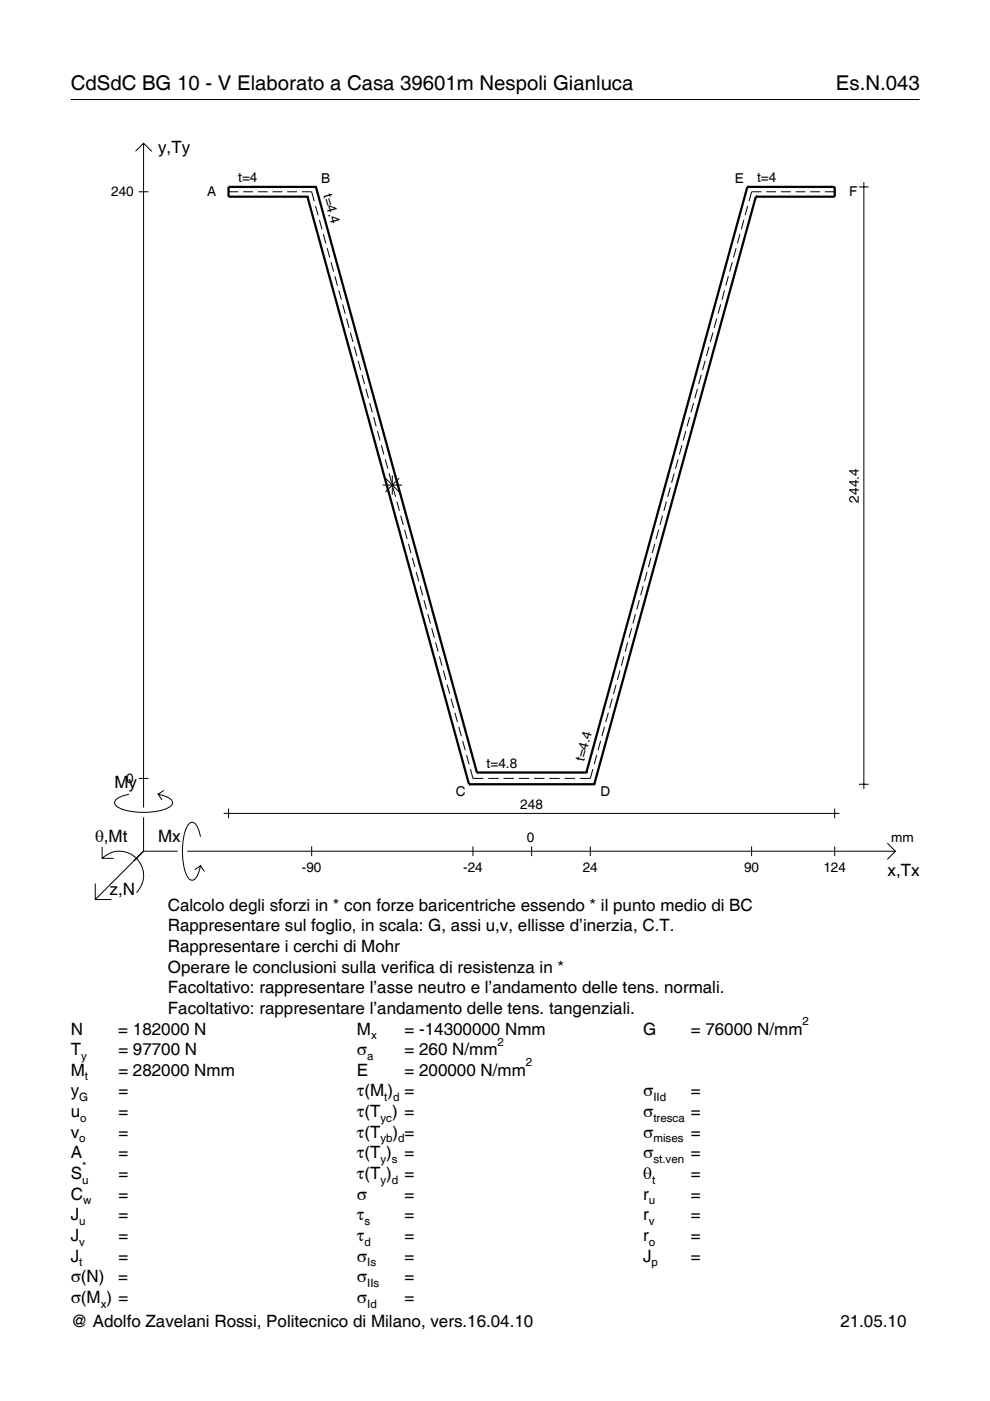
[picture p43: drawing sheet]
<svg xmlns="http://www.w3.org/2000/svg" width="210mm" height="297mm" viewBox="0 0 210 297" stroke-linecap="round" stroke-linejoin="round" font-family="sans-serif">
<defs><g id="words">
<g font-size="4.3">
<text x="15" y="19">CdSdC BG 10 - V Elaborato a Casa 39601m Nespoli Gianluca</text>
<text x="177.2" y="19">Es.N.043</text>
</g>
<g font-size="3.6">
<text x="33.5" y="32.4">y,Ty</text>
<text x="24.3" y="167.1">My</text>
<text x="20.1" y="178.4">θ,Mt</text>
<text x="33.5" y="178.4">Mx</text>
<text x="188.2" y="185.6">x,Tx</text>
<text x="23.2" y="189.7">z,N</text>
<text x="35.6" y="193.1">Calcolo degli sforzi in * con forze baricentriche essendo * il punto medio di BC</text>
<text x="35.6" y="197.5">Rappresentare sul foglio, in scala: G, assi u,v, ellisse d’inerzia, C.T.</text>
<text x="35.6" y="201.8">Rappresentare i cerchi di Mohr</text>
<text x="35.6" y="206.2">Operare le conclusioni sulla verifica di resistenza in *</text>
<text x="35.6" y="210.6">Facoltativo: rappresentare l’asse neutro e l’andamento delle tens. normali.</text>
<text x="35.6" y="215">Facoltativo: rappresentare l’andamento delle tens. tangenziali.</text>
<text x="15" y="219.3">N</text>
<text x="25.1" y="219.3">= 182000 N</text>
<text x="75.7" y="219.3">M</text>
<text x="85.8" y="219.3">= -14300000 Nmm</text>
<text x="136.4" y="219.3">G</text>
<text x="146.5" y="219.3">= 76000 N/mm</text>
<text x="15" y="223.7">T</text>
<text x="25.1" y="223.7">= 97700 N</text>
<text x="75.7" y="223.7">σ</text>
<text x="85.8" y="223.7">= 260 N/mm</text>
<text x="15" y="232.5">y</text>
<text x="15" y="228.1">M</text>
<text x="25.1" y="232.5">=</text>
<text x="25.1" y="228.1">= 282000 Nmm</text>
<text x="75.7" y="232.5">τ(M ) =</text>
<text x="75.7" y="228.1">E</text>
<text x="85.8" y="228.1">= 200000 N/mm</text>
<text x="136.4" y="232.5">σ</text>
<text x="146.5" y="232.5">=</text>
<text x="15" y="236.8">u</text>
<text x="25.1" y="236.8">=</text>
<text x="75.7" y="236.8">τ(T ) =</text>
<text x="136.4" y="236.8">σ</text>
<text x="146.5" y="236.8">=</text>
<text x="15" y="241.2">v</text>
<text x="15" y="245.6">A</text>
<text x="25.1" y="241.2">=</text>
<text x="25.1" y="245.6">=</text>
<text x="75.7" y="245.6">τ(T )</text>
<text x="75.7" y="241.2">τ(T</text>
<text x="83.3" y="241.2">) =</text>
<text x="85.8" y="245.6">=</text>
<text x="136.4" y="241.2">σ</text>
<text x="136.4" y="245.6">σ</text>
<text x="146.5" y="241.2">=</text>
<text x="146.5" y="245.6">=</text>
<text x="15" y="250">S</text>
<text x="25.1" y="250">=</text>
<text x="75.7" y="250">τ(T )</text>
<text x="85.8" y="250">=</text>
<text x="136.4" y="250">θ</text>
<text x="146.5" y="250">=</text>
<text x="15" y="254.3">C</text>
<text x="25.1" y="254.3">=</text>
<text x="75.7" y="254.3">σ</text>
<text x="85.8" y="254.3">=</text>
<text x="136.4" y="254.3">r</text>
<text x="146.5" y="254.3">=</text>
<text x="15" y="258.7">J</text>
<text x="15" y="263.1">J</text>
<text x="25.1" y="263.1">=</text>
<text x="25.1" y="258.7">=</text>
<text x="75.7" y="258.7">τ</text>
<text x="75.7" y="263.1">τ</text>
<text x="85.8" y="258.7">=</text>
<text x="85.8" y="263.1">=</text>
<text x="136.4" y="258.7">r</text>
<text x="136.4" y="263.1">r</text>
<text x="146.5" y="258.7">=</text>
<text x="146.5" y="263.1">=</text>
<text x="15" y="267.5">J</text>
<text x="25.1" y="267.5">=</text>
<text x="75.7" y="267.5">σ</text>
<text x="85.8" y="267.5">=</text>
<text x="136.4" y="267.5">J</text>
<text x="146.5" y="267.5">=</text>
<text x="15" y="271.8">σ(N)</text>
<text x="25.1" y="271.8">=</text>
<text x="75.7" y="271.8">σ</text>
<text x="85.8" y="271.8">=</text>
<text x="15" y="276.2">σ(M ) =</text>
<text x="15" y="281.4">@ Adolfo Zavelani Rossi, Politecnico di Milano, vers.16.04.10</text>
<text x="75.7" y="276.2">σ</text>
<text x="85.8" y="276.2">=</text>
<text x="178.2" y="281.4">21.05.10</text>
</g>
<g font-size="2.9">
<text x="23.6" y="41.7">240</text>
<text x="43.9" y="41.6">A</text>
<text x="50.5" y="38.6">t=4</text>
<text x="68.1" y="38.8">B</text>
<text x="68.5" y="41.3" transform="rotate(75 68.5 41.3)">t=4.4</text>
<text x="155.8" y="38.8">E</text>
<text x="160.5" y="38.6">t=4</text>
<text x="180" y="41.6">F</text>
<text x="182.1" y="106.5" transform="rotate(-90 182.1 106.5)">244.4</text>
<text x="123.9" y="161.5" transform="rotate(-75 123.9 161.5)">t=4.4</text>
<text x="26.8" y="166">0</text>
<text x="103.2" y="162.8">t=4.8</text>
<text x="96.6" y="168.8">C</text>
<text x="110.3" y="171.4">248</text>
<text x="127.3" y="168.8">D</text>
<text x="111.7" y="178.4">0</text>
<text x="189" y="178.4">mm</text>
<text x="64" y="184.9">-90</text>
<text x="98.2" y="184.9">-24</text>
<text x="123.6" y="184.9">24</text>
<text x="157.8" y="184.9">90</text>
<text x="174.6" y="184.9">124</text>
</g>
<g font-size="2.4">
<text x="78.7" y="220.3">x</text>
<text x="105.5" y="221.7">2</text>
<text x="170.2" y="217.3">2</text>
<text x="17.2" y="224.7">y</text>
<text x="77.9" y="224.7">a</text>
<text x="111.5" y="226.1">2</text>
<text x="16.8" y="233.5">G</text>
<text x="18" y="229.1">t</text>
<text x="81.5" y="233.5">t d</text>
<text x="138.5" y="233.5">IId</text>
<text x="17" y="237.8">o</text>
<text x="80.7" y="237.8">yc</text>
<text x="138.5" y="237.8">tresca</text>
<text x="16.8" y="242.2">o</text>
<text x="80.7" y="242.2">yb d</text>
<text x="138.5" y="242.2">mises</text>
<text x="17.4" y="251">u</text>
<text x="17.4" y="248">*</text>
<text x="80.7" y="246.6">y s</text>
<text x="80.7" y="251">y d</text>
<text x="138.2" y="251">t</text>
<text x="138.5" y="246.6">st.ven</text>
<text x="17.6" y="255.3">w</text>
<text x="137.6" y="255.3">u</text>
<text x="16.8" y="259.7">u</text>
<text x="77.3" y="259.7">s</text>
<text x="137.6" y="259.7">v</text>
<text x="16.8" y="268.5">t</text>
<text x="16.8" y="264.1">v</text>
<text x="77.3" y="264.1">d</text>
<text x="77.9" y="268.5">Is</text>
<text x="137.6" y="264.1">o</text>
<text x="138.2" y="268.5">p</text>
<text x="77.9" y="272.8">IIs</text>
<text x="21.4" y="277.2">x</text>
<text x="77.9" y="277.2">Id</text>
</g>
</g></defs>
<g fill="none" stroke="#000" stroke-width=".21">
<path d="M15 21.1h180M28.7 32.1l1.7-1.7 1.8 1.7M30.4 30.4v140.8M182.1 39.6h2.1M183.2 38.6v128.7M29.4 40.7h2.1M48.5 40.7h2M51.6 40.7h2M54.7 40.7h2.1M57.8 40.7h2.1M60.9 40.7h2.1M64 40.7h2.1l.5 2"/>
<path d="M66.9 43.6l.5 2M67.7 46.6l.6 2M68.5 49.6l.6 2M69.4 52.6l.5 2M70.2 55.6l.5 2M71 58.6l.5 2M154.4 58.6l-.5 2M155.3 55.6l-.6 2M156.1 52.6l-.6 2M156.9 49.6l-.6 2M157.7 46.6l-.5 2M158.5 43.6l-.5 2"/>
<path d="M161.4 40.7h-2l-.6 2M162.5 40.7h2M165.6 40.7h2.1M168.7 40.7h2.1M171.8 40.7h2.1M174.9 40.7h2.1M71.8 61.6l.6 1.9M72.6 64.5l.6 2M73.5 67.5l.5 2M74.3 70.5l.5 2M75.1 73.5l.6 2M75.9 76.5l.6 2"/>
<path d="M76.7 79.5l.6 2M148.7 79.5l-.6 2M149.5 76.5l-.5 2M150.3 73.5l-.5 2M151.1 70.5l-.5 2M152 67.5l-.6 2M152.8 64.5l-.6 2M153.6 61.6l-.5 1.9M77.6 82.4l.5 2M78.4 85.4l.5 2M79.2 88.4l.6 2M80 91.4l.6 2"/>
<path d="M80.9 94.4l.5 2M81.7 97.4l.5 2M143.8 97.4l-.6 2M144.6 94.4l-.6 2M145.4 91.4l-.5 2M146.2 88.4l-.5 2M147 85.4l-.5 2M147.9 82.4l-.6 2M81.1 102.8h4.1M81.7 101.4l2.9 2.9M82.5 100.4l.5 1.9M83.2 100.8v4.1"/>
<path d="M83.3 103.3l.6 2M84.1 106.3l.6 2M84.6 101.4l-2.9 2.9M85 109.3l.5 2M85.8 112.3l.5 2M86.6 115.3l.5 2M87.4 118.3l.6 2M138 118.3l-.5 2M138.8 115.3l-.5 2M139.7 112.3l-.6 2M140.5 109.3l-.6 2M141.3 106.3l-.5 2"/>
<path d="M142.1 103.3l-.5 2M142.9 100.4l-.5 1.9M88.2 121.3l.6 1.9M89.1 124.2l.5 2M89.9 127.2l.5 2M90.7 130.2l.6 2M91.5 133.2l.6 2M92.3 136.2l.6 2M93.2 139.2l.5 2M132.3 139.2l-.6 2M133.1 136.2l-.6 2M133.9 133.2l-.5 2"/>
<path d="M134.7 130.2l-.5 2M135.6 127.2l-.6 2M136.4 124.2l-.6 2M137.2 121.3l-.6 1.9M94 142.1l.5 2M94.8 145.1l.6 2M95.6 148.1l.6 2M96.4 151.1l.6 2M97.3 154.1l.5 2M98.1 157.1l.5 2M127.3 157.1l-.5 2M128.2 154.1l-.6 2"/>
<path d="M129 151.1l-.6 2M129.8 148.1l-.5 2M130.6 145.1l-.5 2M131.4 142.1l-.5 2M21.7 179.6v2.4h2.4M27.3 168.4a3.6 3.6 0 0 0-3 1.7l.1 .5a5.6 5.6 0 0 0 3.8 1.5 13.4 13.4 0 0 0 7.8-1l.5-.5 .1-.5a3.6 3.6 0 0 0-3.1-1.7l.8 1.2M29.4 165h2.1M30.4 173.3v7.2M34.7 167.6l-1.2 .8M42.5 177.4a3.6 3.6 0 0 0-1.7-3.1l-.5 .1a5.7 5.7 0 0 0-1.5 3.8 13.9 13.9 0 0 0 1.1 7.9l.4 .4 .5 .1a3.6 3.6 0 0 0 1.7-3l-1.2 .8M47.4 172.5h130.6M48.5 171.4v2.1"/>
<path d="M66.1 179.4v2.1M98.9 160.1l.6 1.9M99.7 163l.6 2h2.2M100.3 179.4v2.1M103.5 165h2.2M106.8 165h2.2M110 165h2.2M112.7 179.4v2.1M113.2 165h2.2M116.5 165h2.2M119.7 165h2.2M125.2 179.4v2.1"/>
<path d="M125.7 163l-.5 2h-2.3M126.5 160.1l-.5 1.9M159.4 179.4v2.1M177 171.4v2.1M177 179.4v2.1M182.1 166.3h2.1M188.1 178.8l1.7 1.7-1.7 1.7M20.2 187.3v3.4h3.4M21.7 182a5.1 5.1 0 0 1 7.2 0 5.1 5.1 0 0 1 0 7.3M30.4 180.5l-10.2 10.2M30.4 180.5h7.2M39.7 180.5h150.1"/>
<path d="M42.5 183.6l.8 1.2"/>
</g>
<g fill="none" stroke="#000" stroke-width=".48">
<path d="M67 39.6h.1M67 39.6h-18.5v2.1h16.7M67 39.6l34.1 124.2M158.5 39.6h.1M158.5 39.6h18.5v2.1h-16.7M158.5 39.6l-34.2 124.2M65.2 41.7h.1M65.2 41.7l34.2 124.6M160.3 41.7h.1M160.3 41.7l-34.3 124.6M99.4 166.3h.1M99.4 166.3h26.6"/>
<path d="M101.1 163.8h.1M101.1 163.8h23.2M124.3 163.8h.1M126 166.3h.1"/>
</g>
<use href="#words"/>
</svg>
